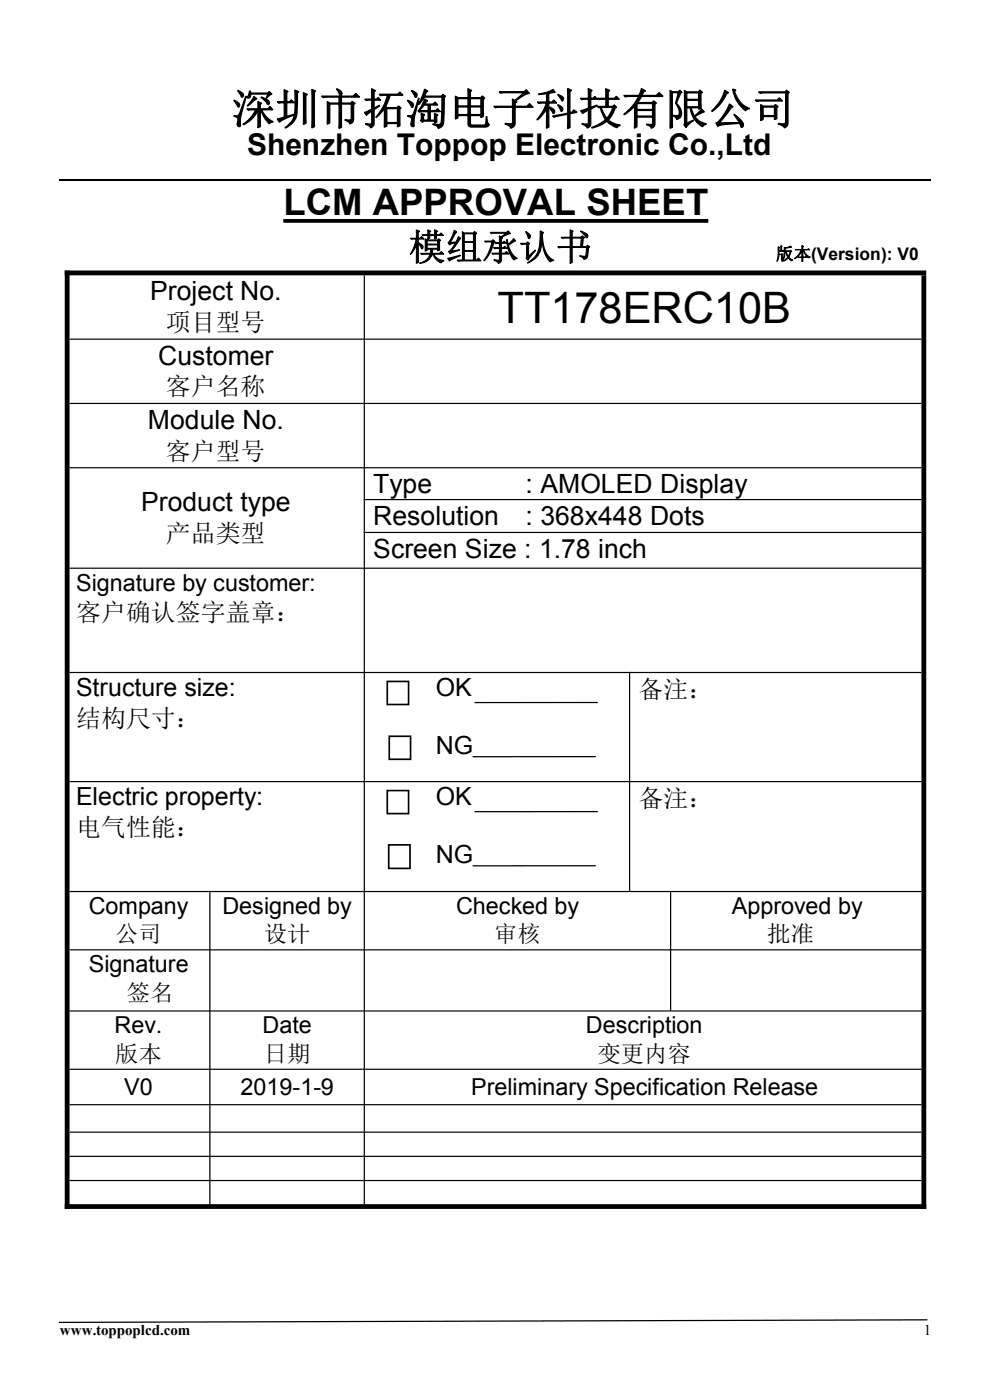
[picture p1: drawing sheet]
<svg xmlns="http://www.w3.org/2000/svg" width="210mm" height="297mm" viewBox="0 0 210 297" stroke-linecap="round" stroke-linejoin="round" font-family="sans-serif">
<defs><g id="words">
<g font-size="9.2">
<text x="49.2" y="26.3">深圳市拓淘电子科技有限公司</text>
<text x="105.5" y="68.4">TT178ERC10B</text>
</g>
<g font-size="7.7">
<text x="60.1" y="45.7">LCM APPROVAL SHEET</text>
<text x="86.7" y="55.1">模组承认书</text>
</g>
<text font-size="6.4" x="52.4" y="32.9">Shenzhen Toppop Electronic Co.,Ltd</text>
<g font-size="5.6">
<text x="31.8" y="63.7">Project No.</text>
<text x="33.5" y="77.4">Customer</text>
<text x="31.4" y="91">Module No.</text>
<text x="79.1" y="104.6">Type</text>
<text x="111.4" y="104.6">: AMOLED Display</text>
<text x="29.9" y="108.4">Product type</text>
<text x="79.1" y="111.4">Resolution</text>
<text x="111.4" y="111.4">: 368x448 Dots</text>
<text x="79.1" y="118.3">Screen Size : 1.78 inch</text>
</g>
<g font-size="5.3">
<text x="35.1" y="70.2">项目型号</text>
<text x="35.1" y="83.9">客户名称</text>
<text x="35.1" y="97.5">客户型号</text>
<text x="35.1" y="115">产品类型</text>
<text x="16.1" y="131.6">客户确认签字盖章：</text>
<text x="16.1" y="147.7">Structure size:</text>
<text x="92.4" y="147.7">OK</text>
<text x="135.3" y="148.1">备注：</text>
<text x="16.1" y="154.2">结构尺寸：</text>
<text x="92.4" y="159.9">NG</text>
<text x="16.1" y="170.8">Electric property:</text>
<text x="92.4" y="170.8">OK</text>
<text x="135.3" y="171.3">备注：</text>
<text x="16.1" y="177.3">电气性能：</text>
<text x="92.4" y="183">NG</text>
</g>
<g font-size="5">
<text x="16.1" y="125.3">Signature by customer:</text>
<text x="18.8" y="193.9">Company</text>
<text x="47.2" y="193.9">Designed by</text>
<text x="96.7" y="193.9">Checked by</text>
<text x="155.2" y="193.9">Approved by</text>
<text x="24.4" y="199.9">公司</text>
<text x="55.9" y="199.9">设计</text>
<text x="104.7" y="199.9">审核</text>
<text x="162.6" y="199.9">批准</text>
<text x="18.8" y="206.2">Signature</text>
<text x="26.9" y="212.2">签名</text>
<text x="24.3" y="219.2">Rev.</text>
<text x="55.7" y="219.2">Date</text>
<text x="124.2" y="219.2">Description</text>
<text x="24.4" y="225.2">版本</text>
<text x="55.9" y="225.2">日期</text>
<text x="126.7" y="225.2">变更内容</text>
<text x="26.3" y="232.3">V0</text>
<text x="51" y="232.3">2019-1-9</text>
<text x="99.9" y="232.3">Preliminary Specification Release</text>
</g>
<text font-size="3.7" x="164.5" y="55.1">版本(Version): V0</text>
<g font-size="3.2">
<text x="12.7" y="283.2">www.toppoplcd.com</text>
<text x="195.8" y="283.2">1</text>
</g>
</g></defs>
<g fill="none" stroke="#000" stroke-width=".25">
<path d="M12.7 38.2h184.7M77.2 58.4v197M14.7 71.9h180.6M14.7 85.6h180.6M14.7 99.2h180.6M77.1 106h118.2M77.1 112.9h118.2M14.7 120.5h180.6M14.7 142.6h180.6M133.5 142.5v46.5M14.7 165.8h180.6M14.7 189.1h180.6"/>
<path d="M44.5 189v66.4M142.2 189v25.3M14.7 201.5h180.6M14.7 214.4h180.6M14.7 226.8h180.6M14.7 234.3h180.6M14.7 240.1h180.6M14.7 245.3h180.6M14.7 250.4h180.6"/>
</g>
<path d="M12.5 280.3l184.1-.5v.3l-184.1 .5z" fill="#000"/>
<path d="M60.1 46.8h90" fill="none" stroke="#000" stroke-width=".8" stroke-linecap="butt"/>
<path d="M13.7 57.9h182.6M14.2 57.4v199M195.8 58.4v198M13.7 255.9h182.6" fill="none" stroke="#000" stroke-width="1" stroke-linecap="butt"/>
<path d="M82.5 156.2h4.5v4.8h-4.5z" fill-rule="evenodd" fill="#fff"/>
<path d="M82.5 156.3l.2-.1v4.8l-.2-.1h4.5l-.1 .1v-4.8l.1 .1zM82.3 156h4.9v5.2h-4.9z" fill="#000"/>
<path d="M82.1 144.5h4.5v4.9h-4.5z" fill-rule="evenodd" fill="#fff"/>
<path d="M82.1 144.7l.2-.2v4.9l-.2-.2h4.5l-.2 .2v-4.9l.2 .2zM81.9 144.4h4.9v5.2h-4.9z" fill="#000"/>
<path d="M100.6 149h26.1M100.2 160.5h26.1" fill="none" stroke="#000" stroke-width=".28"/>
<path d="M82.4 179.2h4.5v5h-4.5z" fill-rule="evenodd" fill="#fff"/>
<path d="M82.4 179.4l.2-.2v5l-.2-.2h4.5l-.2 .2v-5l.2 .2zM82.2 179h4.9v5.4h-4.9z" fill="#000"/>
<path d="M82.1 167.7h4.5v4.9h-4.5z" fill-rule="evenodd" fill="#fff"/>
<path d="M82.1 167.9l.2-.2v4.9l-.2-.2h4.5l-.2 .2v-4.9l.2 .2zM81.9 167.5h4.9v5.2h-4.9z" fill="#000"/>
<path d="M100.6 172.1h26.1M100.2 183.6h26.1" fill="none" stroke="#000" stroke-width=".28"/>
<use href="#words"/>
</svg>
